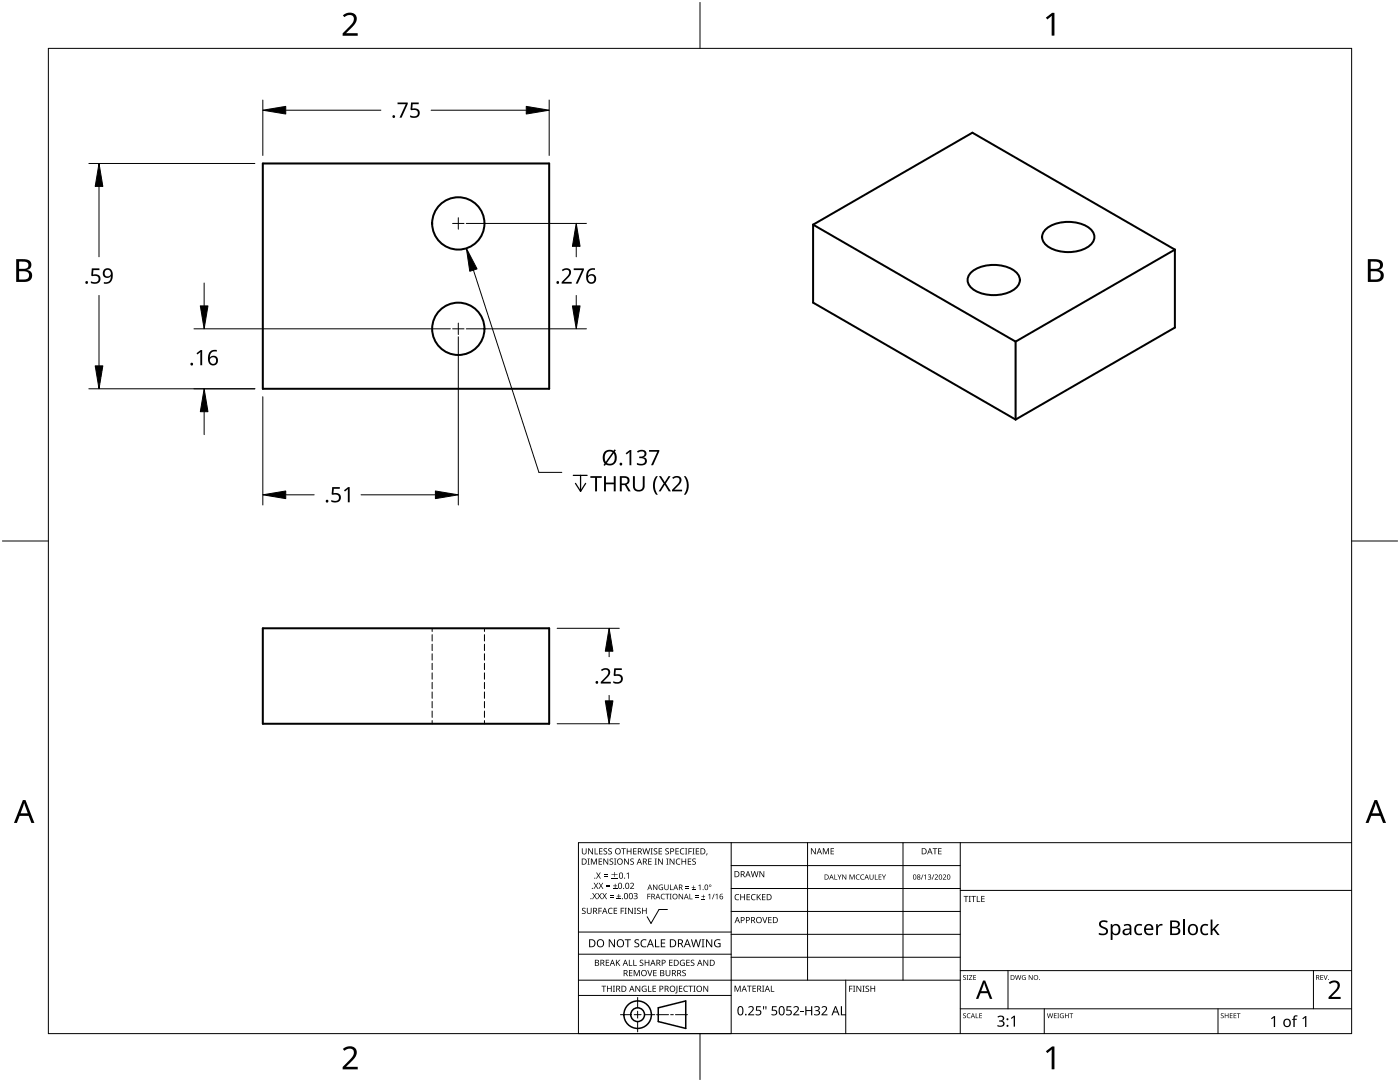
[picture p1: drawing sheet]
<svg xmlns="http://www.w3.org/2000/svg" width="279mm" height="216mm" viewBox="0 0 279 216" stroke-linecap="round" stroke-linejoin="round" font-family="sans-serif">
<g fill="none" stroke="#000" stroke-width=".2">
<path d="M86.2 125.4v.6M86.2 126.6v1.3M86.2 128.5v1.3M86.2 130.4v1.3M86.2 132.4v1.2M86.2 134.3v1.2M86.2 136.2v1.2M86.2 138.1v1.2M86.2 140v1.2M96.7 125.4v.6M96.7 126.6v1.3M96.7 128.5v1.3"/>
<path d="M96.7 130.4v1.3M96.7 132.4v1.2M96.7 134.3v1.2M96.7 136.2v1.2M96.7 138.1v1.2M96.7 140v1.2M86.2 141.9v1.2M86.2 143.8v.6M96.7 141.9v1.2M96.7 143.8v.6"/>
</g>
<g fill="none" stroke="#000" stroke-width=".4">
<path d="M52.5 32.6h57.1v45h-57.1zM162.3 44.8l31.8-18.3 40.4 23.3M162.3 44.8v15.6l40.4 23.3M162.3 44.8l40.4 23.4M193.8 54.4a7.6 7.6 0 0 1 9 0 2.08 2.08 0 0 1-.5 3.4 7.7 7.7 0 0 1-8.5-.4 1.98 1.98 0 0 1 0-3zM208.7 45.8a7.6 7.6 0 0 1 9 0 2.08 2.08 0 0 1-.5 3.4 7.7 7.7 0 0 1-8.5-.4 1.98 1.98 0 0 1 0-3zM234.5 49.8v15.6l-31.8 18.3M234.5 49.8l-31.8 18.4M202.7 68.2v15.5M52.5 125.4h57.1v19h-57.1z"/>
<circle cx="91.5" cy="44.6" r="5.2"/>
<circle cx="91.5" cy="65.6" r="5.2"/>
</g>
<path d="M9.7 9.7h260v196.5h-260z" fill="none" stroke="#000" stroke-width=".2"/>
<path d="M139.7 .5v9.2M.5 108h9.2M269.7 108h9.2M139.7 206.2v9.2" fill="none" stroke="#000" stroke-width=".2"/>
<g fill="#000">
<path d="M68.4 3.1a1.64 1.64 0 0 1 2.8 .4 2.52 2.52 0 0 1-1.2 2.2l-.9 .9h2.3v.5h-3v-.4l1.2-1.2a1.95 1.95 0 0 0 .9-2.2 1.23 1.23 0 0 0-1.8 .1zM208.7 3.5l1.3-.9h.4v4.5h-.5v-4l-.9 .8zM68.4 209.3a1.64 1.64 0 0 1 2.8 .4 2.52 2.52 0 0 1-1.2 2.2l-.9 1h2.3v.5h-3v-.5l1.2-1.2a1.95 1.95 0 0 0 .9-2.1 1.23 1.23 0 0 0-1.8 .1zM208.7 209.8l1.3-1h.4v4.6h-.5v-4l-.9 .7z"/>
<path d="M3.2 51.7h1.3a1.28 1.28 0 0 1 1.7 1.3 1.04 1.04 0 0 1-.8 .9 1.23 1.23 0 0 1 1 1.5 1.23 1.23 0 0 1-1.6 .9h-1.6zM3.8 54.1v1.7h.9a.86 .86 0 0 0 1.1-.9 .86 .86 0 0 0-1.1-.8zM3.8 52.2v1.4h.8a.78 .78 0 0 0 1.1-.7 .78 .78 0 0 0-1.1-.7z"/>
<path d="M273 51.7h1.3a1.28 1.28 0 0 1 1.7 1.3 1.04 1.04 0 0 1-.9 .9 1.23 1.23 0 0 1 1 1.5 1.23 1.23 0 0 1-1.5 .9h-1.6zM273.6 54.1v1.7h.9a.86 .86 0 0 0 1.1-.9 .86 .86 0 0 0-1.2-.8zM273.6 52.2v1.4h.8a.78 .78 0 0 0 1-.7 .78 .78 0 0 0-1.1-.7z"/>
<path d="M4.6 159.6h.5l1.8 4.6h-.6l-.6-1.4h-1.8l-.5 1.4h-.6zM4.8 160.2l-.7 2.1h1.4z"/>
<path d="M274.3 159.6h.5l1.8 4.6h-.6l-.5-1.4h-1.8l-.6 1.4h-.6zM274.6 160.2l-.7 2.1h1.4z"/>
</g>
<g fill="none" stroke="#000" stroke-width=".2">
<path d="M145.9 168.1v38.1h-30.5v-38.1h154.3M145.9 172.7h45.7M145.9 177.3h45.7M161.2 168.1v27.5M180.2 168.1v27.5M191.6 168.1v38.1M191.6 177.7h78.1M115.4 198.6h30.5M115.4 195.6h76.2M115.4 190.4h30.5M115.4 186h30.5M127.3 199v2.1"/>
<path d="M133.2 181.5h-1.7l-1.6 2.8-.7-1.4M145.9 181.9h45.7M145.9 186.4h45.7M145.9 191h45.7M168.8 195.6v10.6M191.6 193.7h78.1M201.2 193.7v7.6M262.1 193.7v7.6M123.8 202.5h2.1M126.6 202.5h1.3M127.3 201.8v1.4M127.3 203.8v2.1"/>
<path d="M128.6 202.5h2.1M131 202.5h2.4M133.8 202.5h.6M134.8 202.5h2.4M191.6 201.3h78.1M208.4 201.3v4.9M243.1 201.3v4.9"/>
</g>
<g fill="#000">
<path d="M116.1 169.3h.2v.8a.32 .32 0 0 0 .3 .3 .32 .32 0 0 0 .3-.3v-.8h.2v.8a.47 .47 0 0 1-.5 .4 .47 .47 0 0 1-.5-.5zM117.3 171.3h.4l-.1 .1v1l.1 .1h-.4l.1-.1v-1zM117.4 169.3h.2l.6 1v-1h.1v1.2h-.1l-.7-1v1h-.1zM117.9 171.3h.3l.3 1 .4-1h.2v1.2h-.1v-1l-.4 1h-.1l-.4-1v1h-.2zM118.7 169.3h.1v1h.6v.2h-.7zM118.2 178.2h.2l.3 .5 .3-.5h.1l-.4 .6 .5 .6h-.2l-.3-.5-.4 .5h-.1l.4-.6zM118.5 176.2h.1l.3 .4 .3-.4h.2l-.4 .5 .4 .7h-.1l-.4-.6-.3 .6h-.2l.4-.7zM119 174.1h.1l.3 .5 .3-.5h.2l-.4 .6 .4 .6h-.1l-.4-.5-.3 .5h-.2l.4-.6zM119.2 178.2h.2l.3 .5 .3-.5h.1l-.4 .6 .5 .6h-.2l-.3-.5-.4 .5h-.1l.4-.6zM119.5 171.3h.7v.1h-.6v.4h.5v.2h-.5v.4h.6v.1h-.7zM119.6 169.3h.6v.1h-.5v.4h.5v.1h-.5v.4h.5v.2h-.6zM119.5 176.2h.1l.3 .4 .3-.4h.2l-.4 .5 .4 .7h-.2l-.3-.6-.3 .6h-.2l.4-.7z"/>
<path d="M120.5 174.8h.7v.2h-.7zM120.5 174.5h.7v.1h-.7zM121 176.9h.7v.1h-.7zM121 176.5h.7v.2h-.7zM120.2 178.2h.2l.3 .5 .3-.5h.1l-.4 .6 .4 .6h-.1l-.3-.5-.4 .5h-.1l.4-.6zM120.5 169.4l.4-.1h.3l-.1 .1a.25 .25 0 0 0-.4-.1 .25 .25 0 0 0 0 .4 .4 .4 0 0 1 .5 .3 .4 .4 0 0 1-.3 .5 .4 .4 0 0 1-.5-.2h.2a.27 .27 0 0 0 .4-.1 .27 .27 0 0 0-.3-.3l-.2-.2zM120.4 171.3h.2l.6 1v-1h.2v1.2h-.2l-.6-1v1h-.2zM121.7 178.9h.8v.1h-.8zM121.7 178.6h.8v.1h-.8zM122 175.2h1.2v.1h-1.2zM121.4 169.4l.5-.1h.2v.1a.25 .25 0 0 0-.4-.1 .25 .25 0 0 0 0 .4 .4 .4 0 0 1 .4 .3 .4 .4 0 0 1-.2 .5 .4 .4 0 0 1-.5-.2h.1a.27 .27 0 0 0 .5-.1 .27 .27 0 0 0-.4-.3l-.2-.2zM122.4 177.2h.8v.2h-.8z"/>
<path d="M121.7 171.4l.4-.1 .3 .1-.1 .1a.25 .25 0 0 0-.4-.1 .25 .25 0 0 0 0 .4 .4 .4 0 0 1 .5 .3 .4 .4 0 0 1-.3 .5 .4 .4 0 0 1-.5-.3l.2 .1a.27 .27 0 0 0 .4-.2 .27 .27 0 0 0-.3-.3l-.2-.2zM122.7 176.4h.1v.3h.4v.1h-.4v.4h-.1v-.4h-.3v-.1h.3zM122.5 171.3h.5l-.2 .1v1l.2 .1h-.5l.2-.1v-1zM123.1 179.3h.8v.1h-.8zM122 174.4h.6v-.4h.1v.4h.5v.2h-.5v.4h-.1v-.4h-.6zM123.4 178.4h.2v.4h.3v.1h-.3v.3h-.2v-.3h-.3v-.1h.3zM124 169.3h.9v.1h-.4v1.1h-.1v-1.1h-.4zM125 174.4l.5-.3v1.2h-.2v-1l-.2 .2zM124.6 171.3h.1l.7 1v-1h.1v1.2h-.2l-.6-1v1h-.1zM125.1 169.3h.1v.5h.7v-.5h.1v1.2h-.1v-.6h-.7v.6h-.1zM125.8 171.4l.5-.1 .2 .1v.1a.25 .25 0 0 0-.4-.1 .25 .25 0 0 0 0 .4 .4 .4 0 0 1 .4 .3 .4 .4 0 0 1-.2 .5 .4 .4 0 0 1-.5-.3l.1 .1a.27 .27 0 0 0 .5-.2 .27 .27 0 0 0-.4-.3l-.2-.2zM125.8 176.3a.44 .44 0 0 1 .7 0 .44 .44 0 0 1-.3 .7l-.3 .2h.6v.2h-.8l.4-.5a.33 .33 0 0 0 .3-.3 .33 .33 0 0 0-.3-.3l-.3 .1z"/>
<path d="M126.4 169.3h.6v.1h-.5v.4h.5v.1h-.5v.4h.5v.2h-.6zM126.5 178.3a.38 .38 0 0 1 .5-.1 .38 .38 0 0 1 .1 .5l-.1 .1a.36 .36 0 0 1 .2 .5 .36 .36 0 0 1-.5 .1h-.2v-.1a.29 .29 0 0 0 .5 0 .29 .29 0 0 0 0-.4h-.4v-.2a.27 .27 0 0 0 .4-.1 .27 .27 0 0 0-.1-.3 .27 .27 0 0 0-.4 .1zM129.2 178.3h.6v.2h-.5v.4h.5v.1h-.5v.4h-.1zM128.2 169.3h.2l.2 1 .3-1h.2l.2 1 .3-1h.1l-.3 1.2h-.1l-.3-1.1-.3 1.1h-.2zM129.4 171.3h.6v.1h-.5v.4h.5v.2h-.5v.4h.5v.1h-.6zM129.8 169.3h.5l-.2 .1v1l.2 .1h-.5l.2-.1v-1zM130.7 171.3h.4l-.1 .1v1l.1 .1h-.4l.1-.1v-1zM130.3 176.5h.2l.6 .9v-.9h.1v1.1h-.2l-.6-.9v.9h-.1zM130.5 169.4l.4-.1h.3l-.1 .1a.25 .25 0 0 0-.4-.1 .25 .25 0 0 0 0 .4 .4 .4 0 0 1 .5 .3 .4 .4 0 0 1-.3 .5 .4 .4 0 0 1-.5-.2h.2a.27 .27 0 0 0 .4-.1 .27 .27 0 0 0-.3-.3l-.2-.2zM131.6 176.6l.4-.1 .3 .1v.1a.45 .45 0 0 0-.7 .3 .45 .45 0 0 0 .6 .5v-.4h-.2v-.1h.3v.6a.6 .6 0 0 1-.8-.2 .6 .6 0 0 1 .1-.8zM131.4 169.3h.7v.1h-.5v.4h.5v.1h-.5v.4h.5v.2h-.7zM131.3 171.3h.2l.7 1-.1-1h.2v1.2h-.2l-.6-1v1h-.2z"/>
<path d="M132 178.5l.4-.2 .3 .1-.1 .1a.44 .44 0 0 0-.6 .4 .44 .44 0 0 0 .7 .4 .52 .52 0 0 1-.8-.1 .52 .52 0 0 1 .1-.7zM132.8 178.3h.8v.2h-.4v.9h-.1v-.9h-.3zM133 171.3h.4l-.1 .1v1l.1 .1h-.4l.1-.1v-1zM132.6 176.5h.1v.7a.28 .28 0 0 0 .3 .3 .28 .28 0 0 0 .3-.3v-.7h.1v.7a.42 .42 0 0 1-.4 .4 .42 .42 0 0 1-.4-.4zM132.8 169.4l.4-.1h.3l-.1 .1a.25 .25 0 0 0-.3-.1 .25 .25 0 0 0 0 .4 .4 .4 0 0 1 .4 .3 .4 .4 0 0 1-.3 .5 .4 .4 0 0 1-.4-.2h.1a.27 .27 0 0 0 .5-.1 .27 .27 0 0 0-.4-.3l-.2-.2zM133.7 176.5h.2v1h.4v.1h-.6zM133.7 178.3h.3l-.1 .2v.8l.1 .1h-.3l.1-.1v-.8zM133.6 171.3h.2l.7 1v-1h.1v1.2h-.2l-.6-1v1h-.2zM135 171.5l.5-.2 .3 .1-.1 .1a.49 .49 0 0 0-.7 .4 .49 .49 0 0 0 .7 .5 .52 .52 0 0 1-.6 0 .52 .52 0 0 1-.2-.6zM134.8 169.3h.7v.1h-.6v.4h.5v.1h-.5v.4h.6v.2h-.7zM135.8 169.4l.5-.2 .3 .1-.1 .1a.49 .49 0 0 0-.7 .5 .49 .49 0 0 0 .8 .4 .52 .52 0 0 1-.7 .1 .52 .52 0 0 1-.2-.6zM135.5 178.3h.1l.6 1v-1h.1v1.1h-.1l-.6-.9v.9h-.1z"/>
<path d="M136.8 177.2h.7v.1h-.7zM136.8 176.9h.7v.1h-.7zM136 171.3h.2v.5h.6v-.5h.1v1.2h-.1v-.5h-.6v.5h-.2zM136.7 169.3h.5l-.2 .1v1l.2 .1h-.5l.2-.1v-1zM137.4 169.3h.7v.1h-.6v.4h.5v.2h-.5v.5h-.1zM137.6 178.3h.1v1h.5v.1h-.6zM137.3 171.3h.6v.1h-.5v.4h.5v.2h-.5v.4h.5v.1h-.6zM138 177.5h.8v.1h-.8zM138.3 176.7h.2v.3h.3v.1h-.3v.3h-.2v-.3h-.3v-.1h.3zM138.2 169.3h.4l-.1 .1v1l.1 .1h-.4l.1-.1v-1zM138.7 179h.7v.1h-.7zM138.7 178.7h.7v.1h-.7z"/>
<path d="M138.2 171.4l.4-.1 .3 .1-.1 .1a.25 .25 0 0 0-.4-.1 .25 .25 0 0 0 0 .4 .4 .4 0 0 1 .5 .3 .4 .4 0 0 1-.3 .5 .4 .4 0 0 1-.5-.3l.2 .1a.27 .27 0 0 0 .4-.2 .27 .27 0 0 0-.3-.3l-.2-.2zM138.9 169.3h.6v.1h-.5v.4h.5v.1h-.5v.4h.5v.2h-.6zM139.4 176.7l.4-.2v1.1h-.1v-1l-.3 .2zM140 179.3h.7v.1h-.7zM140.3 178.5h.1v.3h.3v.2h-.3v.3h-.1v-.3h-.3v-.2h.3zM141 170.3h.2l-.3 .4zM141.3 178.6l.4-.3v1.1h-.1v-.9l-.2 .2zM142.5 178.3h.1l-.4 1.1h-.1zM142.8 178.6l.4-.3v1.1h-.1v-.9l-.3 .2zM146.8 178.6l.4-.2 .3 .1v.1a.49 .49 0 0 0-.7 .4 .49 .49 0 0 0 .7 .5 .52 .52 0 0 1-.7 0 .52 .52 0 0 1-.2-.6zM147.7 178.4h.2v.5h.6v-.5h.2v1.2h-.2v-.5h-.6v.5h-.2zM149 178.4h.7v.1h-.5v.4h.4v.2h-.4v.4h.5v.1h-.7z"/>
<path d="M150 178.6l.5-.2 .3 .1-.1 .1a.49 .49 0 0 0-.7 .4 .49 .49 0 0 0 .8 .5 .52 .52 0 0 1-.7 0 .52 .52 0 0 1-.2-.6zM149.8 173.8h.2l.2 1.1 .3-1.1h.2l.3 1.1 .2-1.1h.2l-.3 1.2h-.2l-.3-1-.3 1h-.1zM151 178.4h.2v.6l.5-.6h.2l-.5 .5 .5 .7h-.2l-.4-.6-.1 .6h-.2zM151.6 173.8h.1l.7 1v-1h.1v1.2h-.2l-.6-1v1h-.1zM152.1 178.4h.7v.1h-.6v.4h.5v.2h-.5v.4h.6v.1h-.7zM161.8 169.3h.2l.7 1v-1h.1v1.2h-.2l-.6-1v1h-.2zM164.2 169.3h.2l.4 .9 .4-.9h.2v1.2h-.1v-1.1l-.4 1.1h-.1l-.4-1.1v1.1h-.2zM165.8 169.3h.6v.1h-.5v.4h.5v.1h-.5v.4h.5v.2h-.6zM166.5 174.5h.2v.9h.4v.1h-.6zM167.1 174.5h.2l.2 .5 .3-.5h.1l-.3 .6v.4h-.1v-.4zM168.1 174.5h.1l.6 .8v-.8h.1v1h-.2l-.5-.8v.8h-.1zM169.5 174.5h.2l.3 .8 .4-.8h.2v1h-.2v-.9l-.4 .9-.3-.9v.9h-.2z"/>
<path d="M170.9 174.6l.5-.1h.2l-.1 .2a.41 .41 0 0 0-.6 .3 .41 .41 0 0 0 .6 .4 .48 .48 0 0 1-.7-.1 .48 .48 0 0 1 .1-.7zM171.8 174.6l.5-.1h.2l-.1 .2a.41 .41 0 0 0-.6 .3 .41 .41 0 0 0 .6 .4 .48 .48 0 0 1-.7-.1 .48 .48 0 0 1 .1-.7zM173.5 174.5h.2v.7a.26 .26 0 0 0 .2 .2 .26 .26 0 0 0 .3-.2v-.7h.1v.7a.39 .39 0 0 1-.4 .3 .39 .39 0 0 1-.4-.3zM174.6 174.5h.1v.9h.5v.1h-.6zM175.3 174.5h.6v.1h-.4v.3h.4v.1h-.4v.4h.4v.1h-.6zM176 174.5h.1l.3 .5 .3-.5h.1l-.3 .6v.4h-.2v-.4zM184.2 174.5h.1l-.4 1h-.1zM184.4 174.7l.4-.2v1h-.1v-.9l-.2 .2zM185.2 174.6a.32 .32 0 0 1 .5-.1 .32 .32 0 0 1 0 .5h-.1a.32 .32 0 0 1 .2 .4 .32 .32 0 0 1-.5 .1l-.1-.1a.26 .26 0 0 0 .4 .1 .26 .26 0 0 0 0-.4l-.3-.2a.23 .23 0 0 0 .4 0 .23 .23 0 0 0-.1-.4 .23 .23 0 0 0-.4 .2zM186.3 174.5h.1l-.3 1h-.2zM186.1 169.3h.9v.1h-.3v1.1h-.2v-1.1h-.4zM186.5 174.6a.37 .37 0 0 1 .6 0 .37 .37 0 0 1-.2 .6l-.2 .2h.5v.1h-.7l.3-.4a.27 .27 0 0 0 .3-.3 .27 .27 0 0 0-.4-.2z"/>
<path d="M187.2 169.3h.7v.1h-.5v.4h.5v.1h-.5v.4h.5v.2h-.7zM188.2 174.6a.37 .37 0 0 1 .6 0 .37 .37 0 0 1-.3 .6l-.2 .2h.5v.1h-.6l.2-.4a.27 .27 0 0 0 .3-.3 .27 .27 0 0 0-.4-.2zM192.3 178.8h.9v.1h-.3v1.1h-.2v-1.1h-.4zM193.3 178.8h.5l-.2 .1v1l.2 .1h-.5l.2-.1v-1zM193.8 178.8h1v.1h-.4v1.1h-.2v-1.1h-.4zM194.9 178.8h.2v1.1h.5v.1h-.7zM195.8 178.8h.7v.1h-.5v.4h.5v.1h-.5v.5h.5v.1h-.7zM116.2 181.3l.4-.2 .3 .1-.1 .1a.25 .25 0 0 0-.4-.1 .25 .25 0 0 0 0 .4 .4 .4 0 0 1 .5 .3 .4 .4 0 0 1-.3 .5 .4 .4 0 0 1-.5-.2h.2a.27 .27 0 0 0 .4-.1 .27 .27 0 0 0-.3-.3l-.2-.2zM117.1 181.1h.2v.8a.32 .32 0 0 0 .3 .3 .32 .32 0 0 0 .3-.3v-.8h.2v.8a.47 .47 0 0 1-.5 .5 .47 .47 0 0 1-.5-.5zM119.4 181.1h.7v.2h-.5v.4h.5v.1h-.5v.6h-.2zM120 196.7h1v.1h-.4v1.1h-.2v-1.1h-.4zM120.9 191.5h.7v.1h-.6v.4h.5v.2h-.5v.4h.6v.1h-.7z"/>
<path d="M121.5 181.3l.4-.2 .4 .1-.1 .1a.49 .49 0 0 0-.7 .5 .49 .49 0 0 0 .7 .4 .52 .52 0 0 1-.6 .1 .52 .52 0 0 1-.3-.6zM121.1 196.7h.2v.5h.6v-.5h.2v1.2h-.2v-.6h-.6v.6h-.2zM121.5 187.4h.2l.9 1.3v-1.3h.1v1.6h-.2l-.8-1.3v1.3h-.2zM122.3 196.7h.4l-.1 .1v1l.1 .1h-.4l.2-.1v-1zM122.5 181.1h.7v.2h-.6v.4h.5v.1h-.5v.4h.6v.2h-.7zM122.9 191.5h.2v.6l.5-.6h.2l-.5 .5 .5 .7h-.2l-.4-.6-.1 .6h-.2zM123.9 181.1h.6v.2h-.5v.4h.5v.1h-.5v.6h-.1zM124.7 181.1h.4l-.2 .2v.9l.2 .2h-.4l.1-.2v-.9zM124.7 187.4h1.2v.2h-.5v1.4h-.2v-1.4h-.5zM125.5 191.5h.2v1.1h.5v.1h-.7zM125.5 193.6h.7v.1h-.5v.4h.5v.1h-.5v.4h.5v.2h-.7zM125.3 181.1h.2l.7 1.1-.1-1.1h.2v1.3h-.2l-.6-1v1h-.2z"/>
<path d="M126.4 191.5h.1v1.1h.6v.1h-.7zM126.5 181.1h.5l-.2 .2v.9l.2 .2h-.5l.2-.2v-.9zM126.5 193.6h.2l.4 1 .4-1h.2v1.2h-.2v-1.1l-.4 1.1h-.1l-.4-1.1v1.1h-.1zM126.7 187.6l.3-.2 .6 .1-.2 .1a.33 .33 0 0 0-.6 .2 .33 .33 0 0 0 .4 .4 .47 .47 0 0 1 .4 .6 .47 .47 0 0 1-.7 .2h-.3v-.2h.2a.35 .35 0 0 0 .6-.2 .35 .35 0 0 0-.5-.4l-.3-.2zM126.8 196.7h.2l.6 1v-1h.2v1.2h-.2l-.7-1 .1 1h-.2zM127.2 181.3l.4-.2 .3 .1-.1 .1a.25 .25 0 0 0-.4-.1 .25 .25 0 0 0 0 .4 .4 .4 0 0 1 .5 .3 .4 .4 0 0 1-.3 .5 .4 .4 0 0 1-.5-.2h.2a.27 .27 0 0 0 .4-.1 .27 .27 0 0 0-.3-.3l-.2-.2zM127.7 191.6l.4-.1 .3 .1-.1 .1a.25 .25 0 0 0-.3-.1 .25 .25 0 0 0 0 .4 .4 .4 0 0 1 .4 .3 .4 .4 0 0 1-.3 .5 .4 .4 0 0 1-.4-.3l.1 .1a.27 .27 0 0 0 .5-.2 .27 .27 0 0 0-.4-.3l-.2-.2zM128 187.6l.6-.2 .4 .1-.1 .2a.63 .63 0 0 0-.9 .5 .63 .63 0 0 0 1 .6v.2a.83 .83 0 0 1-1.1-.3 .83 .83 0 0 1 .1-1.1zM128.2 196.8l.6-.1 .2 .1v.1a.5 .5 0 0 0-.8 .4 .5 .5 0 0 0 .7 .5v-.4h-.3v-.1h.4v.6a.66 .66 0 0 1-.8-.2 .66 .66 0 0 1 0-.9zM128.1 181.1h.2v.6h.6v-.6h.2v1.3h-.2v-.6h-.6v.6h-.2zM129.2 193.6h.1l.4 1 .3-1h.2l-.4 1.2h-.2zM129.3 196.7h.2v1.1h.5v.1h-.7z"/>
<path d="M128.7 191.5h.1v.5h.6v-.5h.2v1.2h-.2v-.5h-.6v.5h-.1zM130.7 187.4h.2v1.4h.7v.2h-.9zM130.2 196.7h.7v.1h-.5v.4h.5v.1h-.5v.5h.5v.1h-.7zM130.4 193.6h.6v.1h-.5v.4h.5v.1h-.5v.4h.5v.2h-.6zM131.9 187.4h.9v.2h-.7v.5h.6v.2h-.6v.5h.7v.2h-.9zM132.8 193.6h.2v.7a.32 .32 0 0 0 .3 .4 .32 .32 0 0 0 .3-.4v-.7h.2v.7a.47 .47 0 0 1-.5 .5 .47 .47 0 0 1-.5-.5zM133.5 191.5h.7v.1h-.5v.4h.5v.2h-.5v.4h.5v.1h-.7zM135 196.7h.2v1.3l-.1 .2h-.3l-.1-.1 .3-.2zM135.5 196.7h.7v.1h-.5v.4h.4v.1h-.4v.5h.5v.1h-.7zM135.8 191.7l.5-.2 .4 .1-.1 .1a.5 .5 0 0 0-.8 .4 .5 .5 0 0 0 .7 .5v-.4h-.2v-.1h.4v.6a.66 .66 0 0 1-.9-.1 .66 .66 0 0 1 0-.9zM136.2 193.7l.4-.2 .3 .1-.1 .1a.25 .25 0 0 0-.4-.1 .25 .25 0 0 0 0 .4 .4 .4 0 0 1 .5 .3 .4 .4 0 0 1-.3 .5 .4 .4 0 0 1-.5-.2h.2a.27 .27 0 0 0 .5-.1 .27 .27 0 0 0-.4-.3l-.2-.2zM136.5 196.8l.5-.1 .3 .1-.1 .1a.49 .49 0 0 0-.7 .4 .49 .49 0 0 0 .8 .4 .52 .52 0 0 1-.7 .1 .52 .52 0 0 1-.2-.6z"/>
<path d="M137 191.5h.6v.1h-.5v.4h.5v.2h-.5v.4h.5v.1h-.6zM137.4 196.7h.9v.1h-.4v1.1h-.1v-1.1h-.4zM137.9 191.6l.4-.1 .3 .1-.1 .1a.25 .25 0 0 0-.4-.1 .25 .25 0 0 0 0 .4 .4 .4 0 0 1 .5 .3 .4 .4 0 0 1-.3 .5 .4 .4 0 0 1-.5-.3l.2 .1a.27 .27 0 0 0 .4-.2 .27 .27 0 0 0-.3-.3l-.2-.2zM138.4 196.7h.4l-.1 .1v1l.1 .1h-.4l.1-.1v-1zM137.9 187.4h.2l.3 1.4 .4-1.4h.2l.4 1.4 .3-1.4h.2l-.4 1.6h-.2l-.4-1.3-.4 1.3h-.2zM140 187.4h.6l-.2 .2v1.3l.2 .1h-.6l.2-.1v-1.3zM140.4 196.7h.1l.7 1v-1h.1v1.2h-.1l-.7-1v1h-.1zM140.4 191.5h.2l.6 1v-1h.1v1.2h-.1l-.7-1v1h-.1zM140.9 187.4h.2l.9 1.3v-1.3h.1v1.6h-.2l-.8-1.3v1.3h-.2zM142.7 187.6l.7-.2 .4 .1-.1 .2a.65 .65 0 0 0-1 .5 .65 .65 0 0 0 .9 .6v-.4h-.3v-.2h.5v.7a.86 .86 0 0 1-1.1-.1 .86 .86 0 0 1 0-1.2zM146.6 196.7h.2l.4 1 .4-1h.2v1.2h-.1v-1.1l-.4 1.1h-.2l-.4-1.1v1.1h-.1zM149.1 196.7h.9v.1h-.4v1.1h-.1v-1.1h-.4z"/>
<path d="M150.2 196.7h.7v.1h-.6v.4h.5v.1h-.5v.5h.6v.1h-.7zM152.1 183h.2l.3 1 .4-1h.1l-.4 1.2h-.1zM152.1 196.7h.4l-.1 .1v1l.1 .1h-.4l.1-.1v-1zM153.8 196.7h.2v1.1h.5v.1h-.7zM153.3 183h.7v.1h-.5v.4h.5v.1h-.5v.5h.5v.1h-.7zM169.5 196.7h.6v.1h-.5v.5h.5v.1h-.5v.5h-.1zM170.2 196.7h.5l-.2 .1v1l.2 .1h-.5l.2-.1v-1zM170.9 196.7h.2l.6 1v-1h.2v1.2h-.2l-.6-1v1h-.2zM172.1 196.7h.5l-.2 .1v1l.2 .1h-.5l.2-.1v-1zM172.8 196.8l.4-.1h.2v.2a.25 .25 0 0 0-.4-.1 .25 .25 0 0 0 0 .4 .4 .4 0 0 1 .5 .3 .4 .4 0 0 1-.3 .4 .4 .4 0 0 1-.5-.2l.2 .1a.27 .27 0 0 0 .4-.2 .27 .27 0 0 0-.3-.3l-.3-.2zM173.7 196.7h.2v.5h.6v-.5h.2v1.2h-.2v-.6h-.6v.6h-.2zM192.2 194.7l.4-.1h.2l-.1 .1a.24 .24 0 0 0-.3 0 .24 .24 0 0 0-.1 .3 .24 .24 0 0 0 .4 .1 .31 .31 0 0 1 0 .4 .31 .31 0 0 1-.5-.1 .24 .24 0 0 0 .3 .1 .24 .24 0 0 0 .1-.3l-.4-.3z"/>
<path d="M192.9 194.6h.4l-.1 .1v.7l.1 .1h-.4l.1-.1v-.7zM193.4 194.6h.6l-.5 .8h.6v.1h-.7l.5-.8h-.5zM194.2 194.6h.6v.1h-.4v.3h.4v.1h-.4v.3h.4v.1h-.6zM202.6 194.6h.1l.2 .8 .2-.8h.2l.2 .8 .2-.8h.1l-.2 .9h-.2l-.2-.8-.2 .8h-.2zM204 194.7l.4-.1h.3l-.1 .1a.4 .4 0 0 0-.6 .4 .4 .4 0 0 0 .6 .3v-.3l-.2-.1h.3v.5a.53 .53 0 0 1-.7-.1 .53 .53 0 0 1 0-.7zM205.3 194.6h.1l.6 .8v-.8h.1v.9h-.2l-.5-.8v.8h-.1zM219.5 183.9a1.38 1.38 0 0 1 1.6-.1l-.2 .3-.3-.1a.52 .52 0 0 0-.7 0 .52 .52 0 0 0-.1 .7l.4 .2a.9 .9 0 0 1 .9 1.1 .9 .9 0 0 1-1.3 .6l-.5-.1v-.4a1.03 1.03 0 0 0 1.5-.2 1.04 1.04 0 0 0-1.1-.8 .77 .77 0 0 1-.2-1.2zM226.6 184.7l.4-.3h.5l.4 .1-.1 .3a.8 .8 0 0 0-1.1 .7 .8 .8 0 0 0 1.1 .7h.1v.3a1.12 1.12 0 0 1-1.4-.3 1.12 1.12 0 0 1 0-1.4zM230.7 184.4h.3l.1 .4 .4-.4h.5v.3h-.5l-.3 .3-.1 1.6h-.4zM239.8 184.7l.4-.3h.5l.4 .1-.1 .3a.8 .8 0 0 0-1.1 .7 .8 .8 0 0 0 1.1 .7h.1v.3a1.12 1.12 0 0 1-1.4-.3 1.12 1.12 0 0 1 0-1.4zM241.6 183.5h.4v2l.9-1.1h.4l-.8 .9 .9 1.3h-.4l-.8-1-.2 .2v.8h-.4zM263.5 194.6h.6v.1h-.5v.3h.4v.1h-.4v.3h.5v.1h-.6z"/>
<path d="M264.1 194.6h.2l.2 .8 .3-.8h.2l-.4 .9h-.1zM265.2 196.1a1.21 1.21 0 0 1 1.4-.5 1.21 1.21 0 0 1 .8 1.2l-.3 .7-1.4 1.4h1.8v.4h-2.4v-.3l1-1a1.36 1.36 0 0 0 .7-1.8 1.1 1.1 0 0 0-1.4 .2zM149.3 201a.63 .63 0 0 1 1-.1 .63 .63 0 0 1-.2 1l-.5 .5h.9v.2h-1.2v-.2l.7-.7a.43 .43 0 0 0 .2-.6 .43 .43 0 0 0-.8 0zM150.9 200.8h.9v.2h-.7v.5a.62 .62 0 0 1 .9 .6 .62 .62 0 0 1-1 .5l-.2-.1v-.2l.1 .1a.45 .45 0 0 0 .7 0 .45 .45 0 0 0-.1-.7l-.7-.1zM152.3 200.8h.2v.6h-.2zM152.7 200.8h.3l-.1 .6h-.1zM154.1 200.8h.9v.2h-.7l-.1 .5a.62 .62 0 0 1 .9 .6 .62 .62 0 0 1-.9 .5l-.2-.1v-.2l.1 .1a.45 .45 0 0 0 .7 0 .45 .45 0 0 0-.2-.7l-.6-.1zM157 200.8h.9v.2h-.7l-.1 .5a.62 .62 0 0 1 .9 .6 .62 .62 0 0 1-.9 .5l-.2-.1v-.2l.1 .1a.45 .45 0 0 0 .7 0 .45 .45 0 0 0-.2-.7l-.6-.1zM158.3 201a.63 .63 0 0 1 1-.1 .63 .63 0 0 1-.2 1l-.5 .5h.9v.2h-1.2v-.2l.7-.7a.43 .43 0 0 0 .2-.6 .43 .43 0 0 0-.8 0zM159.7 201.8h.7v.2h-.7zM160.7 200.8h.2v.7h1v-.7h.2v1.8h-.2v-.9h-1v.9h-.2zM162.5 200.9a.6 .6 0 0 1 .7-.2 .6 .6 0 0 1 .4 .7l-.4 .2a.51 .51 0 0 1 .5 .7 .51 .51 0 0 1-.7 .3l-.5-.1v-.2l.3 .1a.38 .38 0 0 0 .6-.2 .38 .38 0 0 0-.5-.4h-.2v-.2h.2a.36 .36 0 0 0 .5-.5 .36 .36 0 0 0-.7-.1l-.1 .1z"/>
<path d="M164 201a.63 .63 0 0 1 1-.1 .63 .63 0 0 1-.3 1l-.5 .5h.9v.2h-1.2v-.2l.7-.7a.43 .43 0 0 0 .2-.6 .43 .43 0 0 0-.7 0zM167.8 200.8h.2v1.6h.8v.2h-1zM192.2 202.3l.4-.1h.2l-.1 .1a.24 .24 0 0 0-.3 0 .24 .24 0 0 0-.1 .3 .24 .24 0 0 0 .4 .1 .31 .31 0 0 1 0 .5 .31 .31 0 0 1-.5-.2 .24 .24 0 0 0 .3 .1 .24 .24 0 0 0 .1-.3l-.4-.2zM193.1 202.3l.3-.1h.3l-.1 .1a.39 .39 0 0 0-.5 .4 .39 .39 0 0 0 .5 .3 .46 .46 0 0 1-.6 0 .46 .46 0 0 1 .1-.7zM194.7 202.2h.1v.8h.5v.2h-.6zM195.4 202.2h.6v.1h-.4v.3h.4v.1h-.4v.4h.4v.1h-.6zM199.1 202.9a.73 .73 0 0 1 .8-.3 .73 .73 0 0 1 .5 .8l-.4 .3a.62 .62 0 0 1 .5 .8 .62 .62 0 0 1-.9 .4l-.6-.1v-.3l.3 .1a.49 .49 0 0 0 .7 0 .49 .49 0 0 0 0-.7l-.6-.1v-.2a.46 .46 0 0 0 .6 0 .46 .46 0 0 0 0-.7h-.4l-.4 .2zM201.7 203.1l.6-.4h.3v2.2h-.3v-1.9l-.4 .3zM209 202.2h.1l.2 .8 .2-.8h.1l.3 .8 .2-.8h.1l-.3 1h-.1l-.2-.9-.3 .9h-.1zM210.3 202.2h.6v.1h-.4v.3h.3v.1h-.3v.4h.4v.1h-.6zM211 202.2h.4l-.2 .1v.8l.2 .1h-.4l.1-.1v-.8zM211.6 202.3l.7-.1-.1 .1a.4 .4 0 0 0-.6 .4 .4 .4 0 0 0 .6 .3v-.2l-.2-.2h.3v.5a.53 .53 0 0 1-.7-.1 .53 .53 0 0 1 0-.7z"/>
<path d="M212.5 202.2h.2v.4h.5v-.4h.1v1h-.1v-.5h-.5v.5h-.2zM213.4 202.2h.8v.1h-.3v.9h-.2v-.9h-.3zM243.7 202.3l.3-.1h.2v.1a.24 .24 0 0 0-.3 0 .24 .24 0 0 0-.1 .3 .24 .24 0 0 0 .3 .1 .31 .31 0 0 1 0 .5 .31 .31 0 0 1-.5-.2 .24 .24 0 0 0 .4 .1 .24 .24 0 0 0 0-.3l-.3-.2zM244.4 202.2h.2v.4h.5v-.4h.1v1h-.1v-.5h-.5v.5h-.2zM245.4 202.2h.6v.1h-.4v.3h.4v.1h-.4v.4h.4v.1h-.6zM246.2 202.2h.5v.1h-.4v.3h.4v.1h-.4v.4h.4v.1h-.5zM246.8 202.2h.8v.1h-.3v.9h-.2v-.9h-.3zM253.7 203.2l.6-.5h.2v2.2h-.3v-1.9l-.4 .4zM258.2 202.7l.3-.1h.5l-.1 .3-.4-.1-.1 .2v.3h.4v.2h-.4v1.4h-.3v-1.4h-.3l.3-.2zM259.9 203.2l.6-.5h.2v2.2h-.2v-1.9l-.5 .4z"/>
<path d="M116.1 171.3h.4a.61 .61 0 0 1 .6 .6 .61 .61 0 0 1-.6 .6h-.4zM116.3 171.4v1h.1a.48 .48 0 0 0 .5-.5 .48 .48 0 0 0-.4-.5z"/>
<path d="M122.7 169.9a.61 .61 0 0 1 1.2 0 .61 .61 0 0 1-1.2 0zM122.9 169.9a.45 .45 0 0 0 .9 0 .45 .45 0 0 0-.9 0z"/>
<path d="M123.5 176.2a.5 .5 0 0 1 .6 .1 .5 .5 0 0 1 0 .7 .44 .44 0 0 1-.6 .4 .44 .44 0 0 1-.2-.7zM123.6 176.3a.48 .48 0 0 0-.2 .6 .48 .48 0 0 0 .5 .3l.1-.7-.2-.2z"/>
<path d="M123.1 171.9a.61 .61 0 0 1 1.2 0 .61 .61 0 0 1-1.2 0zM123.3 171.9a.45 .45 0 0 0 .9 0 .45 .45 0 0 0-.9 0z"/>
<path d="M123.7 174.2a.5 .5 0 0 1 .6 .1 .5 .5 0 0 1 0 .6 .44 .44 0 0 1-.6 .4 .44 .44 0 0 1-.2-.7zM123.8 174.3a.48 .48 0 0 0-.2 .5 .48 .48 0 0 0 .5 .3l.1-.7-.2-.2z"/>
<path d="M124.7 178.3a.5 .5 0 0 1 .6 .1 .5 .5 0 0 1 0 .6 .44 .44 0 0 1-.6 .4 .44 .44 0 0 1-.2-.7zM124.8 178.4a.48 .48 0 0 0-.2 .5 .48 .48 0 0 0 .5 .3v-.7l-.1-.2z"/>
<path d="M124.9 176.2a.5 .5 0 0 1 .7 .1 .5 .5 0 0 1 0 .7 .44 .44 0 0 1-.6 .4 .44 .44 0 0 1-.2-.7zM125 176.3a.48 .48 0 0 0-.1 .6 .48 .48 0 0 0 .4 .3l.1-.7-.2-.2z"/>
<path d="M125.6 178.3a.5 .5 0 0 1 .7 .1 .5 .5 0 0 1 0 .6 .44 .44 0 0 1-.6 .4 .44 .44 0 0 1-.2-.7zM125.7 178.4a.48 .48 0 0 0-.1 .5 .48 .48 0 0 0 .5 .3v-.7l-.1-.2z"/>
<path d="M127.3 169.3h.3a.35 .35 0 0 1 .5 .2 .35 .35 0 0 1-.3 .4l.4 .6h-.2l-.3-.5h-.3v.5h-.1zM127.4 169.4v.4h.2a.23 .23 0 0 0 .3-.2 .23 .23 0 0 0-.3-.2z"/>
<path d="M127.5 171.3h.2l.4 1.2h-.1l-.2-.4h-.4l-.2 .4h-.1zM127.6 171.5l-.2 .5h.4z"/>
<path d="M128.3 171.3h.3a.35 .35 0 0 1 .5 .2 .35 .35 0 0 1-.3 .5l.4 .5h-.2l-.3-.5h-.2v.5h-.2zM128.5 171.4v.5h.1a.23 .23 0 0 0 .3-.2 .23 .23 0 0 0-.3-.3z"/>
<path d="M129.6 176.5h.1l.5 1.1h-.2l-.1-.3h-.4l-.2 .3h-.1zM129.7 176.6l-.2 .5h.4z"/>
<path d="M130 178.3h.3a.31 .31 0 0 1 .4 .3 .31 .31 0 0 1-.2 .4l.3 .4h-.2l-.3-.4h-.2v.4h-.1zM130.1 178.5v.4h.2a.21 .21 0 0 0 .2-.2 .21 .21 0 0 0-.2-.2z"/>
<path d="M131.2 178.3h.1l.5 1.1h-.2l-.1-.3h-.4l-.2 .3h-.1zM131.3 178.5l-.2 .5h.4z"/>
<path d="M133.8 169.3h.3a.41 .41 0 0 1 .4 .5 .41 .41 0 0 1-.6 .2v.5h-.1zM133.9 169.4v.5a.29 .29 0 0 0 .5-.3 .29 .29 0 0 0-.5-.2z"/>
<path d="M134.8 176.5h.1l.4 1.1h-.1l-.1-.3h-.5l-.1 .3h-.1zM134.9 176.6l-.2 .5h.3z"/>
<path d="M134.1 178.9a.55 .55 0 0 1 1.1 0 .55 .55 0 0 1-1.1 0zM134.4 178.9a.4 .4 0 0 0 .8 0 .4 .4 0 0 0-.8 0z"/>
<path d="M135.5 176.5h.3a.31 .31 0 0 1 .4 .2 .31 .31 0 0 1-.2 .4l.3 .5h-.2l-.3-.5h-.2v.5h-.1zM135.6 176.6v.4h.2a.21 .21 0 0 0 .3-.2 .21 .21 0 0 0-.3-.2z"/>
<path d="M136.9 178.3h.1l.4 1.1h-.1l-.1-.3h-.5l-.1 .3h-.1zM137 178.5l-.2 .5h.3z"/>
<path d="M139.8 169.3h.4a.61 .61 0 0 1 .6 .6 .61 .61 0 0 1-.7 .6h-.3zM140 169.4v.9h.1a.48 .48 0 0 0 .5-.4 .48 .48 0 0 0-.4-.5z"/>
<path d="M140.7 176.6l.1-.1a.55 .55 0 0 1 .6 .5 .55 .55 0 0 1-.4 .6 .67 .67 0 0 1-.3-1zM140.8 176.7a.42 .42 0 0 0-.1 .5 .42 .42 0 0 0 .4 .2l.1-.6-.2-.2z"/>
<path d="M141.5 176.7a.25 .25 0 0 1 .5 0 .25 .25 0 0 1-.5 0zM141.6 176.7a.15 .15 0 0 0 .3 0 .15 .15 0 0 0-.3 0z"/>
<path d="M143.8 178.5l.4-.2v.2l-.4 .1-.1 .3a.36 .36 0 0 1 .6 .1 .36 .36 0 0 1-.3 .5 .36 .36 0 0 1-.4-.4zM143.7 179.1a.25 .25 0 0 0 .5 0 .25 .25 0 0 0-.5 0z"/>
<path d="M146.6 173.8h.4a.61 .61 0 0 1 .6 .6 .61 .61 0 0 1-.7 .6h-.3zM146.7 174v.9h.2a.48 .48 0 0 0 .5-.5 .48 .48 0 0 0-.5-.4z"/>
<path d="M147.8 173.8h.4a.35 .35 0 0 1 .4 .3 .35 .35 0 0 1-.2 .4l.3 .5h-.2l-.3-.5h-.2v.5h-.2zM148 174v.4h.2a.23 .23 0 0 0 .3-.2 .23 .23 0 0 0-.3-.2z"/>
<path d="M149.2 173.8h.1l.5 1.2h-.1l-.2-.3h-.5l-.1 .3h-.2zM149.3 174l-.2 .5h.4z"/>
<path d="M153 178.4h.4a.61 .61 0 0 1 .6 .6 .61 .61 0 0 1-.6 .6h-.4zM153.2 178.5v1h.1a.48 .48 0 0 0 .5-.5 .48 .48 0 0 0-.4-.5z"/>
<path d="M163.4 169.2h.2l.5 1.3h-.2l-.2-.4h-.4l-.2 .4h-.1zM163.5 169.4l-.2 .6h.4z"/>
<path d="M164.6 174.5h.3a.51 .51 0 0 1 .5 .5 .51 .51 0 0 1-.5 .5h-.3zM164.7 174.6v.8h.4l.1-.3v-.3z"/>
<path d="M165.9 174.5h.1l.4 1h-.1l-.2-.3h-.4l-.1 .3h-.1zM165.9 174.6l-.1 .5h.3z"/>
<path d="M172.9 174.5h.1l.4 1h-.1l-.1-.3h-.4l-.2 .3h-.1zM173 174.6l-.2 .5h.3z"/>
<path d="M182.3 174.6l.2-.1a.51 .51 0 0 1 .4 .5 .51 .51 0 0 1-.5 .5l-.2-.4zM182.4 174.6v.1a.39 .39 0 0 0-.1 .4 .39 .39 0 0 0 .4 .3 .4 .4 0 0 0 .1-.5 .4 .4 0 0 0-.4-.3z"/>
<path d="M183.1 174.6a.29 .29 0 0 1 .5-.1 .29 .29 0 0 1-.1 .5 .29 .29 0 0 1 .1 .4 .29 .29 0 0 1-.5 0 .29 .29 0 0 1 .1-.4l-.1-.2zM183.1 175.2a.2 .2 0 0 0 .4 0 .2 .2 0 0 0-.4 0zM183.2 174.8a.17 .17 0 0 0 .3 0 .17 .17 0 0 0-.3 0z"/>
<path d="M184 169.3h.3a.61 .61 0 0 1 .6 .6 .61 .61 0 0 1-.6 .6h-.3zM184.1 169.4v.9h.2a.48 .48 0 0 0 .5-.4 .48 .48 0 0 0-.5-.5z"/>
<path d="M185.5 169.2h.1l.5 1.3h-.1l-.2-.4h-.5l-.1 .4h-.2zM185.6 169.4l-.2 .6h.4z"/>
<path d="M187.5 174.6h.4l.1 .5a.38 .38 0 0 1-.4 .4 .38 .38 0 0 1-.3-.6zM187.6 174.6l-.1 .1a.39 .39 0 0 0-.1 .4 .39 .39 0 0 0 .4 .3 .4 .4 0 0 0 .2-.5 .4 .4 0 0 0-.4-.3z"/>
<path d="M189.1 174.6l.1-.1a.51 .51 0 0 1 .5 .5 .51 .51 0 0 1-.5 .5l-.2-.4zM189.2 174.6v.1a.39 .39 0 0 0-.1 .4 .39 .39 0 0 0 .4 .3 .4 .4 0 0 0 .1-.5 .4 .4 0 0 0-.4-.3z"/>
<path d="M118.4 181.1h.3a.35 .35 0 0 1 .4 .3 .35 .35 0 0 1-.2 .4l.3 .6h-.1l-.3-.5h-.3v.5h-.1zM118.5 181.3v.4h.2a.23 .23 0 0 0 .3-.2 .23 .23 0 0 0-.3-.2z"/>
<path d="M118.7 191.5h.4a.31 .31 0 0 1 .4 .2 .31 .31 0 0 1-.2 .4 .33 .33 0 0 1 .3 .4 .33 .33 0 0 1-.4 .2h-.5zM118.9 192.2v.4h.2a.23 .23 0 0 0 .3-.2 .23 .23 0 0 0-.3-.2zM118.9 191.6v.4h.2a.21 .21 0 0 0 .3-.2 .21 .21 0 0 0-.3-.2z"/>
<path d="M117.6 187.4h.5a.79 .79 0 0 1 .7 .8 .79 .79 0 0 1-.8 .8h-.4zM117.8 187.6v1.2h.2a.62 .62 0 0 0 .6-.6 .62 .62 0 0 0-.6-.6z"/>
<path d="M119.8 191.5h.4a.35 .35 0 0 1 .4 .3 .35 .35 0 0 1-.2 .4l.3 .5h-.2l-.3-.5h-.2v.5h-.2zM120 191.6v.5h.2a.23 .23 0 0 0 .3-.2 .23 .23 0 0 0-.3-.3z"/>
<path d="M119.3 187.6a.77 .77 0 0 1 1.1 .1 .77 .77 0 0 1-.2 1.1 .77 .77 0 0 1-1-.2l-.1-.6zM119.5 187.7a.63 .63 0 0 0-.2 .8 .63 .63 0 0 0 .8 .3 .63 .63 0 0 0 .2-.9 .63 .63 0 0 0-.8-.2z"/>
<path d="M120.6 181.1h.2l.4 1.3h-.1l-.2-.4h-.4l-.2 .4h-.1zM120.7 181.3l-.2 .6h.4z"/>
<path d="M122.1 191.5h.2l.5 1.2h-.2l-.1-.3h-.5l-.2 .3h-.1zM122.2 191.7l-.2 .5h.4z"/>
<path d="M123 196.7h.3a.35 .35 0 0 1 .4 .2 .35 .35 0 0 1-.2 .5l.3 .5h-.1l-.3-.5h-.3v.5h-.1zM123.1 196.8v.5h.2a.23 .23 0 0 0 .3-.3 .23 .23 0 0 0-.3-.2z"/>
<path d="M123.3 187.6a.77 .77 0 0 1 1.1 .1 .77 .77 0 0 1-.2 1.1 .77 .77 0 0 1-1.1-.2v-.6zM123.5 187.7a.63 .63 0 0 0-.2 .8 .63 .63 0 0 0 .8 .3 .63 .63 0 0 0 .2-.9 .63 .63 0 0 0-.8-.2z"/>
<path d="M124.5 193.6h.3a.35 .35 0 0 1 .4 .2 .35 .35 0 0 1-.2 .4l.3 .6h-.1l-.3-.5h-.3v.5h-.1zM124.6 193.7v.4h.2a.23 .23 0 0 0 .3-.2 .23 .23 0 0 0-.3-.2z"/>
<path d="M124 196.7h.4a.61 .61 0 0 1 .6 .6 .61 .61 0 0 1-.6 .6h-.4zM124.2 196.8v1h.2a.48 .48 0 0 0 .5-.5 .48 .48 0 0 0-.5-.5z"/>
<path d="M124.7 191.5h.2l.4 1.2h-.1l-.2-.3h-.4l-.2 .3h-.1zM124.8 191.7l-.2 .5h.4z"/>
<path d="M126 196.7h.2l.4 1.2h-.1l-.2-.4h-.4l-.2 .4h-.1zM126.1 196.8l-.2 .6h.4z"/>
<path d="M127.9 194.2a.61 .61 0 0 1 1.2 0 .61 .61 0 0 1-1.2 0zM128.1 194.2a.45 .45 0 0 0 .9 0 .45 .45 0 0 0-.9 0z"/>
<path d="M129.7 187.4h.2l.6 1.6h-.2l-.2-.5h-.6l-.2 .5h-.2zM129.8 187.6l-.3 .7h.5z"/>
<path d="M130.2 191.5h.2l.4 1.2h-.1l-.2-.3h-.4l-.2 .3h-.1zM130.3 191.7l-.2 .5h.4z"/>
<path d="M131 191.5h.3a.35 .35 0 0 1 .5 .3 .35 .35 0 0 1-.3 .4l.4 .5h-.2l-.3-.5h-.2v.5h-.2zM131.2 191.6v.5h.1a.23 .23 0 0 0 .3-.2 .23 .23 0 0 0-.3-.3z"/>
<path d="M131.8 193.6h.3a.31 .31 0 0 1 .4 .1 .31 .31 0 0 1-.2 .4 .33 .33 0 0 1 .3 .4 .33 .33 0 0 1-.4 .3h-.4zM131.9 194.2v.4h.3a.23 .23 0 0 0 .2-.2 .23 .23 0 0 0-.3-.2zM131.9 193.7v.4h.2a.21 .21 0 0 0 .3-.2 .21 .21 0 0 0-.3-.2z"/>
<path d="M131.6 196.7h.3a.41 .41 0 0 1 .5 .5 .41 .41 0 0 1-.6 .2v.5h-.2zM131.8 196.8v.5a.29 .29 0 0 0 .4-.2 .29 .29 0 0 0-.4-.3z"/>
<path d="M132.6 196.7h.4a.35 .35 0 0 1 .4 .2 .35 .35 0 0 1-.2 .5l.3 .5h-.2l-.3-.5h-.2v.5h-.2zM132.8 196.8v.5h.2a.23 .23 0 0 0 .3-.3 .23 .23 0 0 0-.3-.2z"/>
<path d="M132.1 191.5h.3a.41 .41 0 0 1 .4 .5 .41 .41 0 0 1-.6 .3v.4h-.1zM132.2 191.6v.5a.29 .29 0 0 0 .5-.2 .29 .29 0 0 0-.5-.3z"/>
<path d="M134.1 193.6h.3a.35 .35 0 0 1 .5 .2 .35 .35 0 0 1-.3 .4l.4 .6h-.2l-.3-.5h-.2v.5h-.2zM134.3 193.7v.4h.1a.23 .23 0 0 0 .3-.2 .23 .23 0 0 0-.3-.2z"/>
<path d="M133.6 197.3a.61 .61 0 0 1 1.2 0 .61 .61 0 0 1-1.2 0zM133.8 197.3a.45 .45 0 0 0 .9 0 .45 .45 0 0 0-.9 0z"/>
<path d="M133.7 187.4h.5a.79 .79 0 0 1 .7 .8 .79 .79 0 0 1-.8 .8h-.4zM133.9 187.6v1.2h.2a.62 .62 0 0 0 .6-.6 .62 .62 0 0 0-.6-.6z"/>
<path d="M135.2 193.6h.3a.35 .35 0 0 1 .4 .2 .35 .35 0 0 1-.2 .4l.3 .6h-.2l-.2-.5h-.3v.5h-.1zM135.3 193.7v.4h.2a.23 .23 0 0 0 .3-.2 .23 .23 0 0 0-.3-.2z"/>
<path d="M134.5 191.5h.4a.61 .61 0 0 1 .6 .6 .61 .61 0 0 1-.7 .6h-.3zM134.6 191.6v1h.2a.48 .48 0 0 0 .5-.5 .48 .48 0 0 0-.5-.5z"/>
<path d="M135.3 187.4h.4a.45 .45 0 0 1 .6 .3 .45 .45 0 0 1-.3 .6l.4 .7h-.2l-.4-.6h-.3v.6h-.2zM135.5 187.6v.6h.2a.3 .3 0 0 0 .4-.3 .3 .3 0 0 0-.4-.3z"/>
<path d="M137.1 187.4h.2l.6 1.6h-.2l-.2-.5h-.7l-.1 .5h-.2zM137.2 187.6l-.3 .7h.5z"/>
<path d="M139.6 191.5h.1l.5 1.2h-.2l-.1-.3h-.5l-.1 .3h-.2zM139.7 191.7l-.2 .5h.4z"/>
<path d="M138.9 197.3a.61 .61 0 0 1 1.2 0 .61 .61 0 0 1-1.2 0zM139.1 197.3a.45 .45 0 0 0 .9 0 .45 .45 0 0 0-.9 0z"/>
<path d="M141.7 191.5h.3a.61 .61 0 0 1 .6 .6 .61 .61 0 0 1-.6 .6h-.3zM141.8 191.6v1h.2a.48 .48 0 0 0 .5-.5 .48 .48 0 0 0-.5-.5z"/>
<path d="M147.1 183h.1l.5 1.2h-.2l-.1-.4h-.5l-.2 .4h-.1zM147.1 183.1l-.2 .6h.4z"/>
<path d="M147.8 183h.4a.41 .41 0 0 1 .4 .5 .41 .41 0 0 1-.6 .2v.5h-.2zM148 183.1v.5a.29 .29 0 0 0 .5-.2 .29 .29 0 0 0-.5-.3z"/>
<path d="M148.5 196.7h.1l.5 1.2h-.2l-.1-.4h-.5l-.2 .4h-.1zM148.5 196.8l-.2 .6h.4z"/>
<path d="M148.9 183h.3a.41 .41 0 0 1 .4 .5 .41 .41 0 0 1-.6 .2v.5h-.1zM149 183.1v.5a.29 .29 0 0 0 .5-.2 .29 .29 0 0 0-.5-.3z"/>
<path d="M149.9 183h.3a.35 .35 0 0 1 .5 .2 .35 .35 0 0 1-.3 .5l.4 .5h-.2l-.3-.5h-.2v.5h-.2zM150.1 183.1v.5h.1a.23 .23 0 0 0 .3-.3 .23 .23 0 0 0-.3-.2z"/>
<path d="M151.1 196.7h.4a.35 .35 0 0 1 .4 .2 .35 .35 0 0 1-.2 .5l.3 .5h-.2l-.3-.5h-.2v.5h-.2zM151.3 196.8v.5h.2a.23 .23 0 0 0 .2-.3 .23 .23 0 0 0-.2-.2z"/>
<path d="M150.8 183.6a.61 .61 0 0 1 1.2 0 .61 .61 0 0 1-1.2 0zM151.1 183.6a.45 .45 0 0 0 .9 0 .45 .45 0 0 0-.9 0z"/>
<path d="M153.1 196.7h.1l.5 1.2h-.2l-.1-.4h-.5l-.2 .4h-.1zM153.1 196.8l-.2 .6h.4z"/>
<path d="M154.3 183h.3a.61 .61 0 0 1 .6 .6 .61 .61 0 0 1-.6 .6h-.3zM154.4 183.1v1h.2a.48 .48 0 0 0 .5-.5 .48 .48 0 0 0-.5-.5z"/>
<path d="M196.2 195.7h.4l1.4 3.6h-.4l-.5-1.1h-1.4l-.5 1.1h-.4zM196.4 196.1l-.6 1.7h1.2z"/>
<path d="M201.7 194.6h.3a.49 .49 0 0 1 .5 .5 .49 .49 0 0 1-.5 .4h-.3zM201.8 194.7v.7h.4l.1-.2v-.3z"/>
<path d="M206.2 195.1a.5 .5 0 0 1 1 0 .5 .5 0 0 1-1 0zM206.4 195.1a.36 .36 0 0 0 .7 0 .36 .36 0 0 0-.7 0z"/>
<path d="M221.7 184.4h.3v.3a.95 .95 0 0 1 1.3-.2 .95 .95 0 0 1 .3 1.2 .9 .9 0 0 1-.6 .9 .9 .9 0 0 1-1-.3v1.3h-.3zM222.2 184.8l-.2 .4a.7 .7 0 0 0 .1 .9 .7 .7 0 0 0 .9 .1 .85 .85 0 0 0 .2-1 .85 .85 0 0 0-.8-.5z"/>
<path d="M224.3 184.5a.9 .9 0 0 1 .9-.2 .9 .9 0 0 1 .6 .8v1.5h-.3v-.3a.71 .71 0 0 1-1.1 .2 .71 .71 0 0 1 0-1.1l1-.1a.51 .51 0 0 0-.1-.6 .51 .51 0 0 0-.6 0l-.3 .1zM224.5 185.7a.47 .47 0 0 0 .2 .7 .47 .47 0 0 0 .6-.3l.1-.6z"/>
<path d="M228.6 184.7a.94 .94 0 0 1 1.1-.2 .94 .94 0 0 1 .5 1.1h-1.5a.83 .83 0 0 0 .5 .7 .83 .83 0 0 0 .9-.1v.3a1.19 1.19 0 0 1-1.6-.3 1.19 1.19 0 0 1 .1-1.5zM228.9 184.8l-.2 .5h1.1a.54 .54 0 0 0-.3-.6 .54 .54 0 0 0-.6 .1z"/>
<path d="M233.5 183.7h.9a.77 .77 0 0 1 .9 .2 .77 .77 0 0 1-.1 1l-.3 .1a.8 .8 0 0 1 .7 1 .8 .8 0 0 1-1 .6h-1.1zM233.9 185.2v1.1h.6a.55 .55 0 0 0 .7-.6 .55 .55 0 0 0-.7-.5zM233.9 184v.9h.5a.5 .5 0 0 0 .7-.5 .5 .5 0 0 0-.7-.4z"/>
<path d="M237.3 184.7a1.08 1.08 0 0 1 1.6 0 1.08 1.08 0 0 1-.2 1.6 1.08 1.08 0 0 1-1.5-.2 1.47 1.47 0 0 1 .1-1.4zM237.7 184.8a.85 .85 0 0 0-.3 1 .85 .85 0 0 0 1 .5 .82 .82 0 0 0 .3-1.1 .82 .82 0 0 0-1-.4z"/>
<path d="M262.7 194.6h.2a.28 .28 0 0 1 .4 .1 .28 .28 0 0 1-.2 .4l.3 .4h-.2l-.2-.4h-.2v.4h-.1zM262.8 194.7v.3h.1a.19 .19 0 0 0 .3-.2 .19 .19 0 0 0-.3-.1z"/>
<path d="M147.4 200.9a.66 .66 0 0 1 .8 0 .66 .66 0 0 1 .2 .8 .66 .66 0 0 1-.6 .9 .66 .66 0 0 1-.6-.9zM147.5 201a1 1 0 0 0 .3 1.4 .92 .92 0 0 0 0-1.5z"/>
<path d="M155.6 200.9a.66 .66 0 0 1 .8 0 .66 .66 0 0 1 .2 .8 .66 .66 0 0 1-.6 .9 .66 .66 0 0 1-.6-.9zM155.8 201a1 1 0 0 0 .2 1.4 .92 .92 0 0 0 0-1.5z"/>
<path d="M166.6 200.8h.3l.7 1.8h-.3l-.2-.6h-.7l-.2 .6h-.3zM166.7 201l-.2 .8h.5z"/>
<path d="M194.1 202.2l.5 1-.3-.3h-.3l-.3 .3zM194.2 202.3l-.2 .4h.3z"/>
<path d="M256.3 203.5a.81 .81 0 0 1 1.2 .1 .81 .81 0 0 1-.2 1.1 .81 .81 0 0 1-1.1-.2l-.1-.6zM256.6 203.6a.6 .6 0 0 0-.2 .8 .6 .6 0 0 0 .8 .2l.1-.2a.56 .56 0 0 0 0-.7 .56 .56 0 0 0-.7-.1z"/>
<circle cx="117.9" cy="179.3" r=".11"/>
<circle cx="118.2" cy="177.3" r=".11"/>
<circle cx="118.7" cy="175.2" r=".11"/>
<circle cx="124.2" cy="179.3" r=".11"/>
<circle cx="124.5" cy="177.3" r=".11"/>
<circle cx="124.7" cy="175.2" r=".11"/>
<circle cx="140.3" cy="177.5" r=".1"/>
<circle cx="207.5" cy="195.5" r=".09"/>
<circle cx="265.1" cy="195.5" r=".09"/>
<circle cx="148.8" cy="202.5" r=".16"/>
<circle cx="201.1" cy="204.7" r=".2"/>
<circle cx="201.1" cy="203.4" r=".2"/>
</g>
<g fill="none" stroke="#000" stroke-width=".3">
<path d="M131.4 201.1l5.5-1.4v5.5l-5.5-1.4z"/>
<circle cx="127.3" cy="202.5" r="1.37"/>
<circle cx="127.3" cy="202.5" r="2.74"/>
</g>
<path d="M236.3 183.5v3.1" fill="none" stroke="#000" stroke-width=".36"/>
<path d="M90.3 44.6h2.3M91.5 43.4v2.3M90.3 65.6h2.3M91.5 64.5v2.3" fill="none" stroke="#000" stroke-width=".2"/>
<g fill="none" stroke="#000" stroke-width=".2">
<path d="M52.5 20v11M109.6 20v11M17.7 32.6h33.2M19.8 37.2v14M57 22h19M86 22h19M19.8 59v14M40.7 56.5v4.5M93.1 44.6h23.9M94.5 53.9l13.1 40.4h4.5M115 49.2v2M115 59v2"/>
<path d="M17.7 77.6h33.2M38.7 65.6h51.2M52.5 79.2v21.6M91.5 67.2v33.6M93.1 65.6h23.9M40.7 82.1v4.6M57 98.7h5.7M72.1 98.7h14.8M111.2 125.4h12.4M121.6 129.9v1.1M121.6 138.8v1M111.2 144.4h12.4"/>
</g>
<g fill="#000">
<path d="M79.3 20.4h2.1v.3l-1.3 2.8h-.4l1.3-2.7h-1.7zM82 20.4h1.6v.4h-1.2l-.1 .9a1.02 1.02 0 0 1 1.5 .8 1.02 1.02 0 0 1-1.4 1l-.5-.1v-.4a.88 .88 0 0 0 .9 .2 .88 .88 0 0 0 .6-.8 .85 .85 0 0 0-1.3-.4l-.2-.1zM18.3 53.6h1.5v.3h-1.2v.9a1.02 1.02 0 0 1 1.5 .8 1.02 1.02 0 0 1-1.4 1l-.6-.1v-.4a.88 .88 0 0 0 1 .2 .88 .88 0 0 0 .6-.8 .85 .85 0 0 0-1.3-.4l-.2-.1zM112.1 53.9a1.01 1.01 0 0 1 1.2-.4 1.01 1.01 0 0 1 .7 1l-.3 .6-1.1 1.2h1.5v.3h-2v-.3l1.1-1.1a.72 .72 0 0 0 .4-.7 .72 .72 0 0 0-.4-.7l-.9 .3zM114.5 53.6h2v.2l-1.2 2.8h-.4l1.2-2.7h-1.6zM39.2 70.5l.8-.7h.3v3.1h-.3v-2.7l-.6 .5zM66.3 97.2h1.5v.3h-1.2l-.1 .9a1.02 1.02 0 0 1 1.5 .8 1.02 1.02 0 0 1-1.3 1.1l-.6-.2v-.3a.88 .88 0 0 0 1 .2 .88 .88 0 0 0 .5-.8 .85 .85 0 0 0-1.2-.5l-.2-.1zM117.8 95h2.3v.3h-1v2.7h-.3v-2.7h-1zM120.5 95h.4v1.3h1.6v-1.3h.4v3h-.4v-1.4h-1.6v1.4h-.4zM124.9 90.4l.8-.6h.3v3h-.4v-2.6l-.5 .5zM126.3 95h.4v2a.79 .79 0 0 0 .8 .8 .79 .79 0 0 0 .8-.8v-2h.4v2a1.17 1.17 0 0 1-1.2 1.1 1.17 1.17 0 0 1-1.2-1.1zM127.1 90.1a1.06 1.06 0 0 1 1.2-.4 1.06 1.06 0 0 1 .7 .9l-.2 .5-.4 .1a.82 .82 0 0 1 .7 .9 .82 .82 0 0 1-.9 .8l-1.1-.2v-.3a1.08 1.08 0 0 0 1.6-.3 .62 .62 0 0 0-.8-.7h-.3v-.3a.7 .7 0 0 0 .7-.1 .7 .7 0 0 0 .3-.7 .89 .89 0 0 0-1.3 0z"/>
<path d="M129.5 89.8h2.1v.3l-1.3 2.7h-.4l1.3-2.7h-1.7zM130.9 95h.4a3.2 3.2 0 0 0 0 3.7 .85 .85 0 0 1-.8-.8 3.1 3.1 0 0 1 .4-2.9zM131.5 95h.4l.8 1.2 .7-1.2h.4l-.9 1.5 1 1.5h-.4l-.8-1.3-.9 1.3h-.4l1-1.5zM134.2 95.3a1.01 1.01 0 0 1 1.1-.3 1.01 1.01 0 0 1 .7 1l-.3 .5-1.1 1.2h1.5v.3h-2v-.3l1.1-1.1a.72 .72 0 0 0 .4-.6 .72 .72 0 0 0-.4-.7l-.8 .3zM136.5 95a.86 .86 0 0 1 .8 .9 3 3 0 0 1-.5 2.8h-.3a3.2 3.2 0 0 0 0-3.7zM68.7 97.8l.8-.6h.3v3h-.4v-2.6l-.6 .5zM119.9 133.7a1.01 1.01 0 0 1 1.2-.4 1.01 1.01 0 0 1 .7 1l-.3 .6-1.1 1.1h1.5v.4h-2v-.3l1.1-1.1a.72 .72 0 0 0 .4-.7 .72 .72 0 0 0-.4-.7l-.9 .3zM122.6 133.4h1.5v.3h-1.2l-.1 .9a1.02 1.02 0 0 1 1.5 .8 1.02 1.02 0 0 1-1.4 1l-.5-.1v-.4a.88 .88 0 0 0 1 .2 .88 .88 0 0 0 .5-.8 .85 .85 0 0 0-1.3-.4l-.1-.1z"/>
<path d="M20.8 53.8a1.11 1.11 0 0 1 1.3-.1 1.11 1.11 0 0 1 .4 1.4 1.38 1.38 0 0 1-1.8 1.5v-.3a1.01 1.01 0 0 0 1.1-.2 1.01 1.01 0 0 0 .3-1 .94 .94 0 0 1-1.4 .1 .94 .94 0 0 1 .1-1.4zM20.8 54.5a.7 .7 0 0 0 1.4 0 .7 .7 0 0 0-1.4 0z"/>
<path d="M117.4 53.9l.5-.3 .5-.1 .3 .1v.3a1.03 1.03 0 0 0-1.3 1.1 .95 .95 0 0 1 1.5 0 .95 .95 0 0 1-.3 1.5 1.13 1.13 0 0 1-1.3-.2 1.13 1.13 0 0 1-.3-1.2l.1-.7zM117.3 55.7a.66 .66 0 0 0 1.3 0 .66 .66 0 0 0-1.3 0z"/>
<path d="M41.9 70.1l.5-.2 .5-.1h.4v.4a1.03 1.03 0 0 0-1.4 1.1 .96 .96 0 0 1 1.5 .1 .96 .96 0 0 1-.5 1.5 1.14 1.14 0 0 1-1.1-.3 1.14 1.14 0 0 1-.3-1.2l.1-.8zM41.8 72a.7 .7 0 0 0 1.4 0 .7 .7 0 0 0-1.4 0z"/>
<path d="M120.7 90.2l.8-.4 1 .1 .1-.2 .3 .1-.2 .3a1.58 1.58 0 0 1 .2 2 1.58 1.58 0 0 1-1.8 .7l-.2-.1-.2 .3-.3-.2 .3-.3a2.01 2.01 0 0 1 0-2.3zM122.5 90.5l-1.4 1.9a1.08 1.08 0 0 0 1.3-.1 1.08 1.08 0 0 0 .3-1.2zM121 90.3a1.68 1.68 0 0 0-.1 1.9l1.3-2-.6-.1z"/>
<path d="M123.7 95h.8a.87 .87 0 0 1 1.1 .6 .87 .87 0 0 1-.6 1.1l.9 1.3h-.5l-.7-1.2h-.6v1.2h-.4zM124.1 95.3v1.2h.4a.58 .58 0 0 0 .7-.6 .58 .58 0 0 0-.7-.6z"/>
<circle cx="78.6" cy="23.3" r=".27"/>
<circle cx="17.3" cy="56.4" r=".27"/>
<circle cx="111.3" cy="56.4" r=".27"/>
<circle cx="38.3" cy="72.7" r=".27"/>
<circle cx="123.9" cy="92.6" r=".27"/>
<circle cx="65.3" cy="100" r=".27"/>
<circle cx="119.1" cy="136.2" r=".27"/>
</g>
<path d="M114.4 94.9h2.8M114.8 96.5l1.1 1.5 1-1.5M115.9 94.9v3.1" fill="none" stroke="#000" stroke-width=".25"/>
<g fill="#000" stroke="#000" stroke-width=".2">
<path d="M19.8 32.6l.7 4.6h-1.5zM52.5 22l4.5-.8v1.6zM105 21.2l4.6 .8-4.6 .8zM93.1 49.5l2.1 4.2-1.4 .4zM115 44.6l.8 4.6h-1.6zM19 73h1.5l-.7 4.6zM40 61h1.5l-.8 4.6zM114.2 61h1.6l-.8 4.6zM40.7 77.6l.8 4.5h-1.5zM52.5 98.7l4.5-.7v1.5zM86.9 98l4.6 .7-4.6 .8zM120.8 139.8h1.5l-.7 4.6z"/>
<path d="M121.6 125.4l.7 4.5h-1.5z"/>
</g>
</svg>
